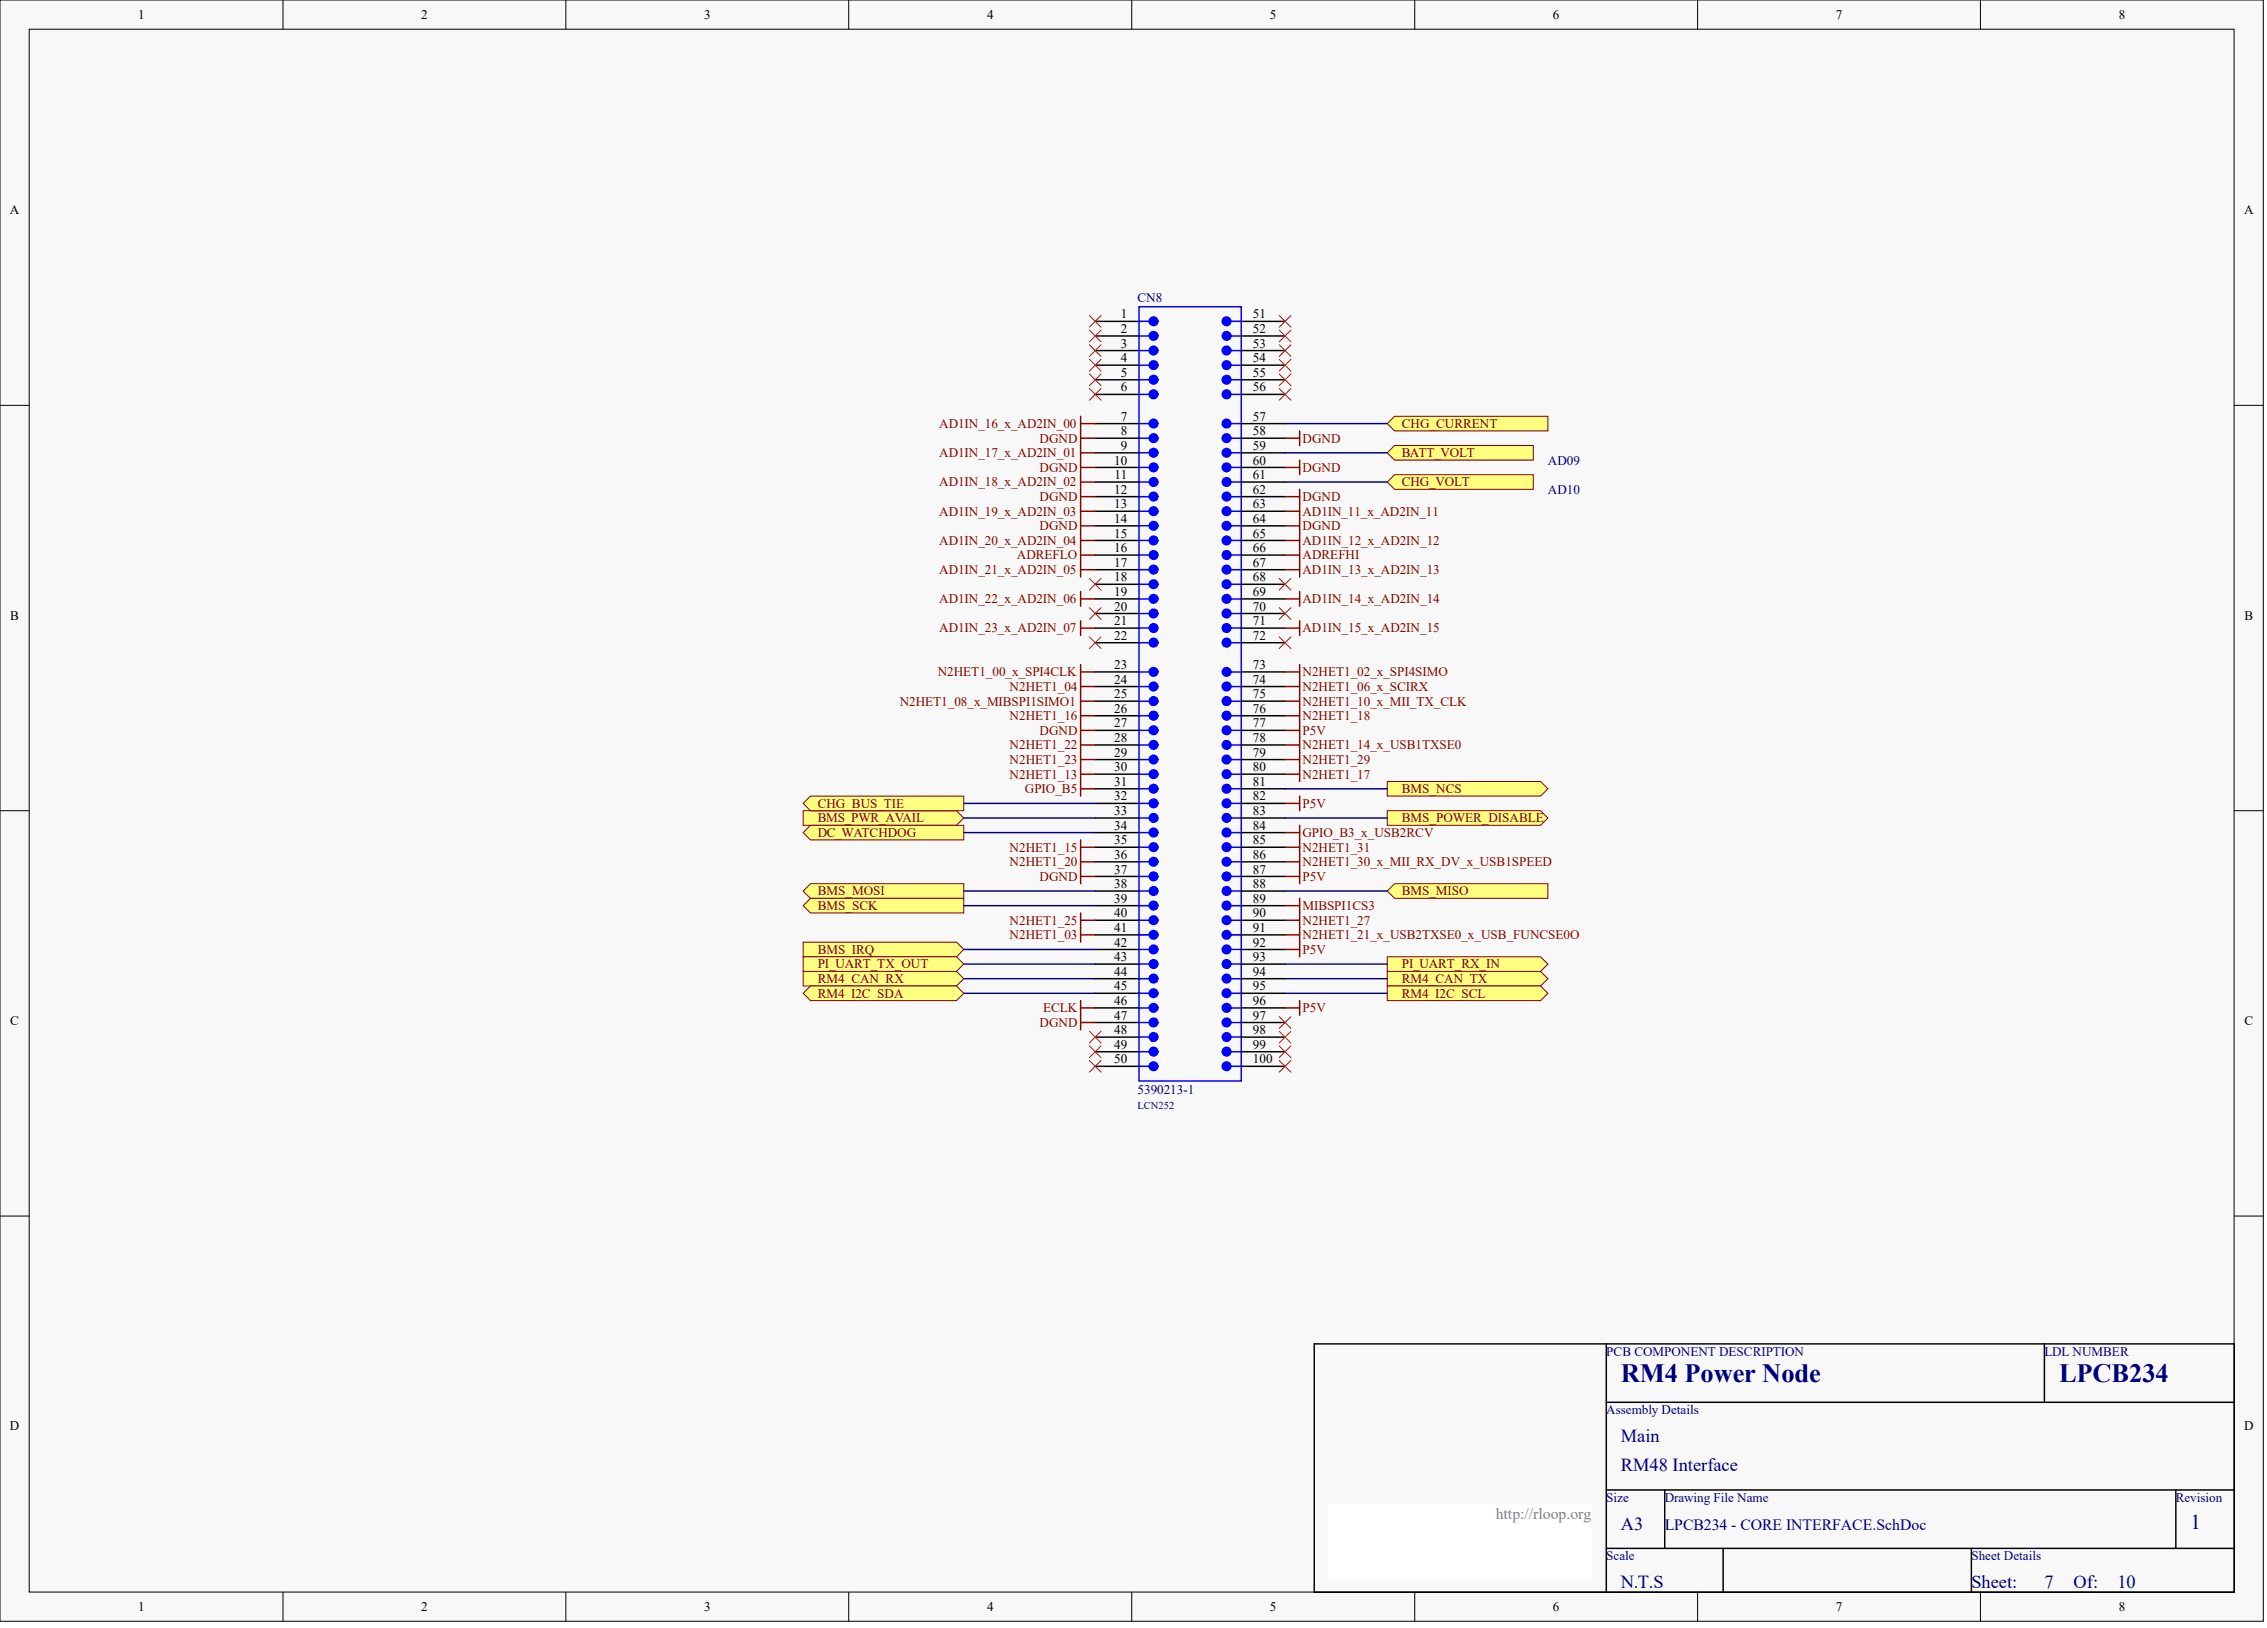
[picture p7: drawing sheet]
<svg xmlns="http://www.w3.org/2000/svg" width="656mm" height="471mm" viewBox="0 0 656 471" stroke-linecap="round" stroke-linejoin="round" font-family="sans-serif">
<defs><g id="words">
<g font-size="7.6" fill="#000080">
<text x="469.2" y="399.8">RM4 Power Node</text>
<text x="596" y="399.8">LPCB234</text>
</g>
<text font-size="6.1" fill="#000080" x="634" y="442.4">1</text>
<g font-size="5.3" fill="#000080">
<text x="469.2" y="417.2">Main</text>
<text x="469.2" y="425.7">RM48 Interface</text>
<text x="469.2" y="442.6">A3</text>
<text x="469.2" y="459.5">N.T.S</text>
<text x="570.6" y="459.5">Sheet:</text>
<text x="591.7" y="459.5">7</text>
<text x="600.2" y="459.5">Of:</text>
<text x="612.9" y="459.5">10</text>
</g>
<text font-size="4.6" fill="#808080" x="432.9" y="439.3">http://rloop.org</text>
<text font-size="4.6" fill="#000080" x="481.8" y="442.7">LPCB234 - CORE INTERFACE.SchDoc</text>
<g font-size="3.8">
<text x="40" y="5.5">1</text>
<text x="121.9" y="5.5">2</text>
<text x="203.8" y="5.5">3</text>
<text x="285.7" y="5.5">4</text>
<text x="367.6" y="5.5">5</text>
<text x="449.5" y="5.5">6</text>
<text x="531.3" y="5.5">7</text>
<text x="613.3" y="5.5">8</text>
<text x="2.8" y="62">A</text>
<text x="649.5" y="62">A</text>
<text x="324.4" y="92.1">1</text>
<text x="362.7" y="92.1">51</text>
<text x="324.4" y="96.3">2</text>
<text x="324.4" y="100.6">3</text>
<text x="362.7" y="96.3">52</text>
<text x="362.7" y="100.6">53</text>
<text x="324.4" y="104.8">4</text>
<text x="362.7" y="104.8">54</text>
<text x="324.4" y="113.2">6</text>
<text x="324.4" y="109">5</text>
<text x="362.7" y="109">55</text>
<text x="362.7" y="113.2">56</text>
<text x="324.4" y="121.7">7</text>
<text x="324.4" y="125.9">8</text>
<text x="362.7" y="121.7">57</text>
<text x="362.7" y="125.9">58</text>
<text x="324.4" y="130.2">9</text>
<text x="362.7" y="130.2">59</text>
<text x="322.5" y="134.4">10</text>
<text x="362.7" y="134.4">60</text>
<text x="322.5" y="142.8">12</text>
<text x="322.6" y="138.6">11</text>
<text x="362.7" y="138.6">61</text>
<text x="362.7" y="142.8">62</text>
<text x="322.5" y="147.1">13</text>
<text x="362.7" y="147.1">63</text>
<text x="322.5" y="151.3">14</text>
<text x="322.5" y="155.5">15</text>
<text x="362.7" y="151.3">64</text>
<text x="362.7" y="155.5">65</text>
<text x="322.5" y="159.7">16</text>
<text x="362.7" y="159.7">66</text>
<text x="322.5" y="164">17</text>
<text x="362.7" y="164">67</text>
<text x="322.5" y="168.2">18</text>
<text x="322.5" y="172.4">19</text>
<text x="362.7" y="168.2">68</text>
<text x="362.7" y="172.4">69</text>
<text x="3" y="179.3">B</text>
<text x="322.5" y="176.6">20</text>
<text x="362.7" y="176.6">70</text>
<text x="649.6" y="179.3">B</text>
<text x="322.5" y="180.9">21</text>
<text x="322.5" y="185.1">22</text>
<text x="362.7" y="180.9">71</text>
<text x="362.7" y="185.1">72</text>
<text x="322.5" y="193.5">23</text>
<text x="322.5" y="197.8">24</text>
<text x="362.7" y="193.5">73</text>
<text x="362.7" y="197.8">74</text>
<text x="322.5" y="202">25</text>
<text x="362.7" y="202">75</text>
<text x="322.5" y="206.2">26</text>
<text x="362.7" y="206.2">76</text>
<text x="322.5" y="210.4">27</text>
<text x="322.5" y="214.7">28</text>
<text x="362.7" y="210.4">77</text>
<text x="362.7" y="214.7">78</text>
<text x="322.5" y="218.9">29</text>
<text x="362.7" y="218.9">79</text>
<text x="322.5" y="223.1">30</text>
<text x="322.5" y="227.3">31</text>
<text x="362.7" y="223.1">80</text>
<text x="362.7" y="227.3">81</text>
<text x="322.5" y="231.6">32</text>
<text x="362.7" y="231.6">82</text>
<text x="322.5" y="235.8">33</text>
<text x="362.7" y="235.8">83</text>
<text x="322.5" y="240">34</text>
<text x="322.5" y="244.2">35</text>
<text x="362.7" y="240">84</text>
<text x="362.7" y="244.2">85</text>
<text x="322.5" y="248.5">36</text>
<text x="362.7" y="248.5">86</text>
<text x="322.5" y="252.7">37</text>
<text x="322.5" y="256.9">38</text>
<text x="362.7" y="252.7">87</text>
<text x="362.7" y="256.9">88</text>
<text x="322.5" y="261.1">39</text>
<text x="362.7" y="261.1">89</text>
<text x="322.5" y="265.4">40</text>
<text x="322.5" y="269.6">41</text>
<text x="362.7" y="265.4">90</text>
<text x="362.7" y="269.6">91</text>
<text x="322.5" y="273.8">42</text>
<text x="362.7" y="273.8">92</text>
<text x="322.5" y="278.1">43</text>
<text x="362.7" y="278.1">93</text>
<text x="322.5" y="282.3">44</text>
<text x="322.5" y="286.5">45</text>
<text x="362.7" y="282.3">94</text>
<text x="362.7" y="286.5">95</text>
<text x="322.5" y="290.7">46</text>
<text x="362.7" y="290.7">96</text>
<text x="3" y="296.6">C</text>
<text x="322.5" y="295">47</text>
<text x="322.5" y="299.2">48</text>
<text x="362.7" y="295">97</text>
<text x="362.7" y="299.2">98</text>
<text x="649.6" y="296.6">C</text>
<text x="322.5" y="303.4">49</text>
<text x="362.7" y="303.4">99</text>
<text x="322.5" y="307.6">50</text>
<text x="362.7" y="307.6">100</text>
<text x="2.8" y="413.8">D</text>
<text x="649.5" y="413.8">D</text>
<text x="40" y="466.1">1</text>
<text x="121.9" y="466.1">2</text>
<text x="203.8" y="466.1">3</text>
<text x="285.7" y="466.1">4</text>
<text x="367.6" y="466.1">5</text>
<text x="449.5" y="466.1">6</text>
<text x="531.3" y="466.1">7</text>
<text x="613.3" y="466.1">8</text>
</g>
<g font-size="3.8" fill="#000080">
<text x="329.3" y="87.5">CN8</text>
<text x="448" y="134.4">AD09</text>
<text x="448" y="142.8">AD10</text>
<text x="329.3" y="316.5">5390213-1</text>
<text x="464.9" y="392.1">PCB COMPONENT DESCRIPTION</text>
<text x="591.7" y="392.1">LDL NUMBER</text>
<text x="464.9" y="409">Assembly Details</text>
<text x="464.9" y="434.4">Size</text>
<text x="481.8" y="434.4">Drawing File Name</text>
<text x="629.8" y="434.4">Revision</text>
<text x="464.9" y="451.3">Scale</text>
<text x="570.6" y="451.3">Sheet Details</text>
</g>
<g font-size="3.8" fill="#800000">
<text x="271.9" y="123.8">AD1IN_16_x_AD2IN_00</text>
<text x="405.8" y="123.8">CHG_CURRENT</text>
<text x="300.9" y="128">DGND</text>
<text x="377" y="128">DGND</text>
<text x="271.9" y="132.3">AD1IN_17_x_AD2IN_01</text>
<text x="300.9" y="136.5">DGND</text>
<text x="377" y="136.5">DGND</text>
<text x="405.8" y="132.3">BATT_VOLT</text>
<text x="271.9" y="140.7">AD1IN_18_x_AD2IN_02</text>
<text x="405.8" y="140.7">CHG_VOLT</text>
<text x="271.9" y="149.2">AD1IN_19_x_AD2IN_03</text>
<text x="300.9" y="144.9">DGND</text>
<text x="377" y="149.2">AD1IN_11_x_AD2IN_11</text>
<text x="377" y="144.9">DGND</text>
<text x="300.9" y="153.4">DGND</text>
<text x="377" y="153.4">DGND</text>
<text x="271.9" y="157.6">AD1IN_20_x_AD2IN_04</text>
<text x="294.3" y="161.8">ADREFLO</text>
<text x="377" y="157.6">AD1IN_12_x_AD2IN_12</text>
<text x="377" y="161.8">ADREFHI</text>
<text x="271.9" y="166.1">AD1IN_21_x_AD2IN_05</text>
<text x="377" y="166.1">AD1IN_13_x_AD2IN_13</text>
<text x="271.9" y="174.5">AD1IN_22_x_AD2IN_06</text>
<text x="377" y="174.5">AD1IN_14_x_AD2IN_14</text>
<text x="271.9" y="183">AD1IN_23_x_AD2IN_07</text>
<text x="377" y="183">AD1IN_15_x_AD2IN_15</text>
<text x="271.4" y="195.7">N2HET1_00_x_SPI4CLK</text>
<text x="377" y="195.7">N2HET1_02_x_SPI4SIMO</text>
<text x="292.2" y="199.9">N2HET1_04</text>
<text x="377" y="199.9">N2HET1_06_x_SCIRX</text>
<text x="260.4" y="204.1">N2HET1_08_x_MIBSPI1SIMO1</text>
<text x="292.2" y="208.3">N2HET1_16</text>
<text x="377" y="204.1">N2HET1_10_x_MII_TX_CLK</text>
<text x="377" y="208.3">N2HET1_18</text>
<text x="300.9" y="212.6">DGND</text>
<text x="377" y="212.6">P5V</text>
<text x="292.2" y="216.8">N2HET1_22</text>
<text x="292.2" y="221">N2HET1_23</text>
<text x="377" y="216.8">N2HET1_14_x_USB1TXSE0</text>
<text x="377" y="221">N2HET1_29</text>
<text x="292.2" y="225.2">N2HET1_13</text>
<text x="377" y="225.2">N2HET1_17</text>
<text x="236.7" y="233.7">CHG_BUS_TIE</text>
<text x="296.7" y="229.5">GPIO_B5</text>
<text x="377" y="233.7">P5V</text>
<text x="405.8" y="229.5">BMS_NCS</text>
<text x="236.7" y="237.9">BMS_PWR_AVAIL</text>
<text x="405.8" y="237.9">BMS_POWER_DISABLE</text>
<text x="236.7" y="242.1">DC_WATCHDOG</text>
<text x="377" y="242.1">GPIO_B3_x_USB2RCV</text>
<text x="292.2" y="246.4">N2HET1_15</text>
<text x="292.2" y="250.6">N2HET1_20</text>
<text x="377" y="246.4">N2HET1_31</text>
<text x="377" y="250.6">N2HET1_30_x_MII_RX_DV_x_USB1SPEED</text>
<text x="300.9" y="254.8">DGND</text>
<text x="377" y="254.8">P5V</text>
<text x="236.7" y="259">BMS_MOSI</text>
<text x="236.7" y="263.3">BMS_SCK</text>
<text x="377" y="263.3">MIBSPI1CS3</text>
<text x="405.8" y="259">BMS_MISO</text>
<text x="292.2" y="267.5">N2HET1_25</text>
<text x="377" y="267.5">N2HET1_27</text>
<text x="236.7" y="275.9">BMS_IRQ</text>
<text x="292.2" y="271.7">N2HET1_03</text>
<text x="377" y="275.9">P5V</text>
<text x="377" y="271.7">N2HET1_21_x_USB2TXSE0_x_USB_FUNCSE0O</text>
<text x="236.7" y="280.2">PI_UART_TX_OUT</text>
<text x="405.8" y="280.2">PI_UART_RX_IN</text>
<text x="236.7" y="284.4">RM4_CAN_RX</text>
<text x="405.8" y="284.4">RM4_CAN_TX</text>
<text x="236.7" y="288.6">RM4_I2C_SDA</text>
<text x="302" y="292.8">ECLK</text>
<text x="377" y="292.8">P5V</text>
<text x="405.8" y="288.6">RM4_I2C_SCL</text>
<text x="300.9" y="297.1">DGND</text>
</g>
<text font-size="3" fill="#000080" x="329.3" y="320.9">LCN252</text>
</g></defs>
<g fill="#f8f8f8" stroke="#000" stroke-width=".29">
<path d="M0 0h655.1v469h-655.1z"/>
<path d="M8.5 8.5h638.1v452.1h-638.1z"/>
</g>
<g fill="none" stroke="#000" stroke-width=".29">
<path d="M81.9 0v8.5M163.8 0v8.5M245.7 0v8.5M327.6 0v8.5M409.5 0v8.5M491.4 0v8.5M573.2 0v8.5M0 117.3h8.5M646.7 117.3h8.4M0 234.5h8.5M646.7 234.5h8.4M0 351.8h8.5"/>
<path d="M646.7 351.8h8.4M81.9 460.6v8.5M163.8 460.6v8.5M245.7 460.6v8.5M327.6 460.6v8.5M409.5 460.6v8.5M491.4 460.6v8.5M573.2 460.6v8.5"/>
</g>
<path d="M380.4 388.8h266.3v71.8h-266.3zM464.9 388.8v71.8M591.7 388.8v16.9M464.9 405.7h181.8M464.9 431h181.8M481.8 431v16.9M629.8 431v16.9M464.9 447.9h181.8M498.7 447.9v12.7M570.6 447.9v12.7" fill="none" stroke="#000" stroke-width=".42"/>
<path d="M384.6 435.2h76.1v21.1h-76.1z" fill="#fff" stroke="#fff" stroke-width=".29"/>
<g fill="#ffff80" stroke="#800000" stroke-width=".29">
<path d="M232.5 257.8l2.1-2.1h44.4v4.2h-44.4z" fill-rule="evenodd"/>
<path d="M232.5 262l2.1-2.1h44.4v4.2h-44.4z" fill-rule="evenodd"/>
<path d="M401.5 257.8l2.1-2.1h44.4v4.2h-44.4z" fill-rule="evenodd"/>
<path d="M232.5 234.5h44.3l2.2 2.1-2.2 2.2h-44.3z" fill-rule="evenodd"/>
<path d="M401.5 226.1h44.4l2.1 2.1-2.1 2.1h-44.4z" fill-rule="evenodd"/>
<path d="M232.5 272.6h44.3l2.2 2.1-2.2 2.1h-44.3z" fill-rule="evenodd"/>
<path d="M232.5 240.9l2.1-2.1h44.4v4.2h-44.4z" fill-rule="evenodd"/>
<path d="M401.5 122.5l2.1-2.1h44.4v4.3h-44.4z" fill-rule="evenodd"/>
<path d="M401.5 234.5h44.4l2.1 2.1-2.1 2.2h-44.4z" fill-rule="evenodd"/>
<path d="M232.5 232.4l2.1-2.1h44.4v4.2h-44.4z" fill-rule="evenodd"/>
</g>
<g fill="none" stroke="#000" stroke-width=".42">
<path d="M317 97.2h12.7M317 93h12.7M359.3 97.2h12.6M359.3 93h12.6M317 101.4h12.7M317 105.6h12.7M317 114.1h12.7M317 109.9h12.7M359.3 101.4h12.6M359.3 105.6h12.6M359.3 114.1h12.6M359.3 109.9h12.6"/>
<path d="M317 122.5h12.7M317 126.8h12.7M317 135.2h12.7M317 131h12.7M317 139.4h12.7M359.3 122.5h12.6M359.3 126.8h12.6M359.3 135.2h12.6M359.3 131h12.6M359.3 139.4h12.6M317 143.7h12.7M317 147.9h12.7"/>
<path d="M317 152.1h12.7M317 156.4h12.7M359.3 143.7h12.6M359.3 147.9h12.6M359.3 152.1h12.6M359.3 156.4h12.6M317 160.6h12.7M317 164.8h12.7M317 169h12.7M317 173.3h12.7M317 177.5h12.7M359.3 160.6h12.6"/>
<path d="M359.3 164.8h12.6M359.3 169h12.6M359.3 173.3h12.6M359.3 177.5h12.6M317 181.7h12.7M317 185.9h12.7M317 194.4h12.7M317 198.6h12.7M359.3 181.7h12.6M359.3 185.9h12.6M359.3 194.4h12.6M359.3 198.6h12.6"/>
<path d="M317 202.8h12.7M317 207.1h12.7M317 211.3h12.7M317 215.5h12.7M317 219.7h12.7M359.3 202.8h12.6M359.3 207.1h12.6M359.3 211.3h12.6M359.3 215.5h12.6M359.3 219.7h12.6M317 224h12.7M317 228.2h12.7"/>
<path d="M317 232.4h12.7M317 236.6h12.7M359.3 224h12.6M359.3 228.2h12.6M359.3 232.4h12.6M359.3 236.6h12.6M317 240.9h12.7M317 245.1h12.7M317 249.3h12.7M317 253.5h12.7M317 257.8h12.7M359.3 240.9h12.6"/>
<path d="M359.3 245.1h12.6M359.3 249.3h12.6M359.3 253.5h12.6M359.3 257.8h12.6M317 262h12.7M317 266.2h12.7M317 270.4h12.7M317 274.7h12.7M317 278.9h12.7M359.3 262h12.6M359.3 266.2h12.6M359.3 270.4h12.6"/>
<path d="M359.3 274.7h12.6M359.3 278.9h12.6M317 283.1h12.7M317 287.3h12.7M317 291.6h12.7M317 295.8h12.7M359.3 283.1h12.6M359.3 287.3h12.6M359.3 291.6h12.6M359.3 295.8h12.6M317 300h12.7M317 304.3h12.7"/>
<path d="M317 308.5h12.7M359.3 300h12.6M359.3 304.3h12.6M359.3 308.5h12.6"/>
</g>
<g fill="none" stroke="#00f" stroke-width=".42">
<path d="M329.7 88.7h29.6v224h-29.6zM329.7 97.2h2.9M329.7 93h2.9M356.3 97.2h3M356.3 93h3M329.7 101.4h2.9M329.7 105.6h2.9M329.7 114.1h2.9M329.7 109.9h2.9M356.3 101.4h3M356.3 105.6h3M356.3 114.1h3"/>
<path d="M356.3 109.9h3M329.7 122.5h2.9M329.7 126.8h2.9M329.7 135.2h2.9M329.7 131h2.9M329.7 139.4h2.9M356.3 122.5h3M356.3 126.8h3M356.3 135.2h3M356.3 131h3M356.3 139.4h3M329.7 143.7h2.9"/>
<path d="M329.7 147.9h2.9M329.7 152.1h2.9M329.7 156.4h2.9M356.3 143.7h3M356.3 147.9h3M356.3 152.1h3M356.3 156.4h3M329.7 160.6h2.9M329.7 164.8h2.9M329.7 169h2.9M329.7 173.3h2.9M329.7 177.5h2.9"/>
<path d="M356.3 160.6h3M356.3 164.8h3M356.3 169h3M356.3 173.3h3M356.3 177.5h3M329.7 181.7h2.9M329.7 185.9h2.9M329.7 194.4h2.9M329.7 198.6h2.9M356.3 181.7h3M356.3 185.9h3M356.3 194.4h3"/>
<path d="M356.3 198.6h3M329.7 202.8h2.9M329.7 207.1h2.9M329.7 211.3h2.9M329.7 215.5h2.9M329.7 219.7h2.9M356.3 202.8h3M356.3 207.1h3M356.3 211.3h3M356.3 215.5h3M356.3 219.7h3M329.7 224h2.9"/>
<path d="M329.7 228.2h2.9M329.7 232.4h2.9M329.7 236.6h2.9M356.3 224h3M356.3 228.2h3M356.3 232.4h3M356.3 236.6h3M329.7 240.9h2.9M329.7 245.1h2.9M329.7 249.3h2.9M329.7 253.5h2.9M329.7 257.8h2.9"/>
<path d="M356.3 240.9h3M356.3 245.1h3M356.3 249.3h3M356.3 253.5h3M356.3 257.8h3M329.7 262h2.9M329.7 266.2h2.9M329.7 270.4h2.9M329.7 274.7h2.9M329.7 278.9h2.9M356.3 262h3M356.3 266.2h3"/>
<path d="M356.3 270.4h3M356.3 274.7h3M356.3 278.9h3M329.7 283.1h2.9M329.7 287.3h2.9M329.7 291.6h2.9M329.7 295.8h2.9M356.3 283.1h3M356.3 287.3h3M356.3 291.6h3M356.3 295.8h3M329.7 300h2.9"/>
<path d="M329.7 304.3h2.9M329.7 308.5h2.9M356.3 300h3M356.3 304.3h3M356.3 308.5h3"/>
</g>
<g fill="#00f" stroke="#00f" stroke-width=".42">
<circle cx="333.9" cy="97.2" r="1.25"/>
<circle cx="333.9" cy="92.9" r="1.25"/>
<circle cx="333.9" cy="101.4" r="1.25"/>
<circle cx="333.9" cy="105.6" r="1.25"/>
<circle cx="333.9" cy="114.1" r="1.25"/>
<circle cx="333.9" cy="109.8" r="1.25"/>
<circle cx="333.9" cy="122.5" r="1.25"/>
<circle cx="333.9" cy="126.8" r="1.25"/>
<circle cx="333.9" cy="135.2" r="1.25"/>
<circle cx="333.9" cy="131" r="1.25"/>
<circle cx="333.9" cy="139.4" r="1.25"/>
<circle cx="333.9" cy="143.7" r="1.25"/>
<circle cx="333.9" cy="147.9" r="1.25"/>
<circle cx="333.9" cy="152.1" r="1.25"/>
<circle cx="333.9" cy="156.3" r="1.25"/>
<circle cx="333.9" cy="160.6" r="1.25"/>
<circle cx="333.9" cy="164.8" r="1.25"/>
<circle cx="333.9" cy="169" r="1.25"/>
<circle cx="333.9" cy="173.2" r="1.25"/>
<circle cx="333.9" cy="177.5" r="1.25"/>
<circle cx="333.9" cy="181.7" r="1.25"/>
<circle cx="333.9" cy="185.9" r="1.25"/>
<circle cx="333.9" cy="194.4" r="1.25"/>
<circle cx="333.9" cy="198.6" r="1.25"/>
<circle cx="333.9" cy="202.8" r="1.25"/>
<circle cx="333.9" cy="207" r="1.25"/>
<circle cx="333.9" cy="211.3" r="1.25"/>
<circle cx="333.9" cy="215.5" r="1.25"/>
<circle cx="333.9" cy="219.7" r="1.25"/>
<circle cx="333.9" cy="223.9" r="1.25"/>
<circle cx="333.9" cy="228.2" r="1.25"/>
<circle cx="333.9" cy="232.4" r="1.25"/>
<circle cx="333.9" cy="236.6" r="1.25"/>
<circle cx="333.9" cy="240.8" r="1.25"/>
<circle cx="333.9" cy="245.1" r="1.25"/>
<circle cx="333.9" cy="249.3" r="1.25"/>
<circle cx="333.9" cy="253.5" r="1.25"/>
<circle cx="333.9" cy="257.7" r="1.25"/>
<circle cx="333.9" cy="262" r="1.25"/>
<circle cx="333.9" cy="266.2" r="1.25"/>
<circle cx="333.9" cy="270.4" r="1.25"/>
<circle cx="333.9" cy="274.7" r="1.25"/>
<circle cx="333.9" cy="278.9" r="1.25"/>
<circle cx="333.9" cy="283.1" r="1.25"/>
<circle cx="333.9" cy="287.3" r="1.25"/>
<circle cx="333.9" cy="291.6" r="1.25"/>
<circle cx="333.9" cy="295.8" r="1.25"/>
<circle cx="333.9" cy="300" r="1.25"/>
<circle cx="333.9" cy="304.2" r="1.25"/>
<circle cx="333.9" cy="308.5" r="1.25"/>
<circle cx="355" cy="97.2" r="1.25"/>
<circle cx="355" cy="92.9" r="1.25"/>
<circle cx="355" cy="101.4" r="1.25"/>
<circle cx="355" cy="105.6" r="1.25"/>
<circle cx="355" cy="114.1" r="1.25"/>
<circle cx="355" cy="109.8" r="1.25"/>
<circle cx="355" cy="122.5" r="1.25"/>
<circle cx="355" cy="126.8" r="1.25"/>
<circle cx="355" cy="135.2" r="1.25"/>
<circle cx="355" cy="131" r="1.25"/>
<circle cx="355" cy="139.4" r="1.25"/>
<circle cx="355" cy="143.7" r="1.25"/>
<circle cx="355" cy="147.9" r="1.25"/>
<circle cx="355" cy="152.1" r="1.25"/>
<circle cx="355" cy="156.3" r="1.25"/>
<circle cx="355" cy="160.6" r="1.25"/>
<circle cx="355" cy="164.8" r="1.25"/>
<circle cx="355" cy="169" r="1.25"/>
<circle cx="355" cy="173.2" r="1.25"/>
<circle cx="355" cy="177.5" r="1.25"/>
<circle cx="355" cy="181.7" r="1.25"/>
<circle cx="355" cy="185.9" r="1.25"/>
<circle cx="355" cy="194.4" r="1.25"/>
<circle cx="355" cy="198.6" r="1.25"/>
<circle cx="355" cy="202.8" r="1.25"/>
<circle cx="355" cy="207" r="1.25"/>
<circle cx="355" cy="211.3" r="1.25"/>
<circle cx="355" cy="215.5" r="1.25"/>
<circle cx="355" cy="219.7" r="1.25"/>
<circle cx="355" cy="223.9" r="1.25"/>
<circle cx="355" cy="228.2" r="1.25"/>
<circle cx="355" cy="232.4" r="1.25"/>
<circle cx="355" cy="236.6" r="1.25"/>
<circle cx="355" cy="240.8" r="1.25"/>
<circle cx="355" cy="245.1" r="1.25"/>
<circle cx="355" cy="249.3" r="1.25"/>
<circle cx="355" cy="253.5" r="1.25"/>
<circle cx="355" cy="257.7" r="1.25"/>
<circle cx="355" cy="262" r="1.25"/>
<circle cx="355" cy="266.2" r="1.25"/>
<circle cx="355" cy="270.4" r="1.25"/>
<circle cx="355" cy="274.7" r="1.25"/>
<circle cx="355" cy="278.9" r="1.25"/>
<circle cx="355" cy="283.1" r="1.25"/>
<circle cx="355" cy="287.3" r="1.25"/>
<circle cx="355" cy="291.6" r="1.25"/>
<circle cx="355" cy="295.8" r="1.25"/>
<circle cx="355" cy="300" r="1.25"/>
<circle cx="355" cy="304.2" r="1.25"/>
<circle cx="355" cy="308.5" r="1.25"/>
</g>
<g fill="none" stroke="#f00" stroke-width=".29">
<path d="M315.3 91.3l3.4 3.4M315.3 95.5l3.4 3.4M315.3 99.7l3.4 3.4M318.7 91.3l-3.4 3.4M318.7 95.5l-3.4 3.4M318.7 99.7l-3.4 3.4M370.3 91.3l3.3 3.4M370.3 95.5l3.3 3.4M370.3 99.7l3.3 3.4M373.6 91.3l-3.3 3.4M373.6 95.5l-3.3 3.4M373.6 99.7l-3.3 3.4"/>
<path d="M315.3 104l3.4 3.3M315.3 108.2l3.4 3.4M315.3 112.4l3.4 3.4M318.7 104l-3.4 3.3M318.7 108.2l-3.4 3.4M318.7 112.4l-3.4 3.4M370.3 104l3.3 3.3M370.3 108.2l3.3 3.4M370.3 112.4l3.3 3.4M373.6 104l-3.3 3.3M373.6 108.2l-3.3 3.4M373.6 112.4l-3.3 3.4"/>
<path d="M315.3 167.3l3.4 3.4M315.3 175.8l3.4 3.4M318.7 167.3l-3.4 3.4M318.7 175.8l-3.4 3.4M370.3 167.3l3.3 3.4M370.3 175.8l3.3 3.4M373.6 167.3l-3.3 3.4M373.6 175.8l-3.3 3.4M315.3 184.2l3.4 3.4M318.7 184.2l-3.4 3.4M370.3 184.2l3.3 3.4M373.6 184.2l-3.3 3.4"/>
<path d="M315.3 298.3l3.4 3.4M318.7 298.3l-3.4 3.4M370.3 294.1l3.3 3.4M370.3 298.3l3.3 3.4M373.6 294.1l-3.3 3.4M373.6 298.3l-3.3 3.4M315.3 302.6l3.4 3.3M315.3 306.8l3.4 3.4M318.7 302.6l-3.4 3.3M318.7 306.8l-3.4 3.4M370.3 302.6l3.3 3.3M370.3 306.8l3.3 3.4"/>
<path d="M373.6 302.6l-3.3 3.3M373.6 306.8l-3.3 3.4"/>
</g>
<g fill="none" stroke="#800000" stroke-width=".42">
<path d="M312.8 126.8h4.2M312.8 135.2h4.2M312.8 120.4v46.5M312.8 122.5h4.2M312.8 131h4.2M312.8 139.4h4.2M371.9 126.8h4.3M371.9 135.2h4.3M376.2 124.7v4.2M376.2 133.1v4.2M312.8 147.9h4.2M312.8 156.4h4.2"/>
<path d="M312.8 143.7h4.2M312.8 152.1h4.2M371.9 147.9h4.3M371.9 156.4h4.3M371.9 143.7h4.3M371.9 152.1h4.3M376.2 141.6v25.3M312.8 160.6h4.2M312.8 164.8h4.2M312.8 173.3h4.2M312.8 171.1v4.3M312.8 179.6v4.2"/>
<path d="M371.9 160.6h4.3M371.9 164.8h4.3M371.9 173.3h4.3M376.2 171.1v4.3M376.2 179.6v4.2M312.8 181.7h4.2M312.8 194.4h4.2M312.8 198.6h4.2M312.8 192.3v38M371.9 181.7h4.3M371.9 194.4h4.3M371.9 198.6h4.3"/>
<path d="M376.2 192.3v33.8M312.8 211.3h4.2M312.8 202.8h4.2M312.8 207.1h4.2M312.8 215.5h4.2M312.8 219.7h4.2M371.9 211.3h4.3M371.9 202.8h4.3M371.9 207.1h4.3M371.9 215.5h4.3M371.9 219.7h4.3M312.8 224h4.2"/>
<path d="M312.8 228.2h4.2M371.9 232.4h4.3M371.9 224h4.3M376.2 230.3v4.2M376.2 238.8v16.9M312.8 245.1h4.2M312.8 249.3h4.2M312.8 253.5h4.2M312.8 243v12.7M371.9 240.9h4.3M371.9 245.1h4.3M371.9 249.3h4.3"/>
<path d="M371.9 253.5h4.3M376.2 259.9v16.9M312.8 266.2h4.2M312.8 270.4h4.2M312.8 264.1v8.5M371.9 274.7h4.3M371.9 262h4.3M371.9 266.2h4.3M371.9 270.4h4.3M312.8 291.6h4.2M312.8 289.5v8.4M312.8 295.8h4.2"/>
<path d="M371.9 291.6h4.3M376.2 289.5v4.2"/>
</g>
<path d="M401.5 281h44.4l2.1 2.1-2.1 2.1h-44.4z" fill-rule="evenodd" fill="#ffff80" stroke="#800000" stroke-width=".29"/>
<path d="M371.9 283.1h29.6" fill="none" stroke="#000080" stroke-width=".42"/>
<path d="M232.5 281h44.3l2.2 2.1-2.2 2.1h-44.3z" fill-rule="evenodd" fill="#ffff80" stroke="#800000" stroke-width=".29"/>
<path d="M279 283.1h38" fill="none" stroke="#000080" stroke-width=".42"/>
<path d="M232.5 276.8h44.3l2.2 2.1-2.2 2.1h-44.3z" fill-rule="evenodd" fill="#ffff80" stroke="#800000" stroke-width=".29"/>
<path d="M279 278.9h38" fill="none" stroke="#000080" stroke-width=".42"/>
<path d="M401.5 276.8h44.4l2.1 2.1-2.1 2.1h-44.4z" fill-rule="evenodd" fill="#ffff80" stroke="#800000" stroke-width=".29"/>
<path d="M371.9 278.9h29.6" fill="none" stroke="#000080" stroke-width=".42"/>
<path d="M401.5 285.2h44.4l2.1 2.1-2.1 2.2h-44.4z" fill-rule="evenodd" fill="#ffff80" stroke="#800000" stroke-width=".29"/>
<path d="M371.9 287.3h29.6" fill="none" stroke="#000080" stroke-width=".42"/>
<path d="M232.5 287.3l2.1-2.1h42.2l2.2 2.1-2.2 2.2h-42.2z" fill-rule="evenodd" fill="#ffff80" stroke="#800000" stroke-width=".29"/>
<path d="M371.9 122.5h29.6M279 232.4h38M279 236.6h38M371.9 236.6h29.6M371.9 228.2h29.6M279 240.9h38M279 257.8h38M371.9 257.8h29.6M279 262h38M279 274.7h38M279 287.3h38" fill="none" stroke="#000080" stroke-width=".42"/>
<path d="M401.5 131l2.1-2.1h40.2v4.2h-40.2z" fill-rule="evenodd" fill="#ffff80" stroke="#800000" stroke-width=".29"/>
<path d="M371.9 131h29.6" fill="none" stroke="#000080" stroke-width=".42"/>
<path d="M401.5 139.4l2.1-2.1h40.2v4.3h-40.2z" fill-rule="evenodd" fill="#ffff80" stroke="#800000" stroke-width=".29"/>
<path d="M371.9 139.4h29.6" fill="none" stroke="#000080" stroke-width=".42"/>
<use href="#words"/>
</svg>
